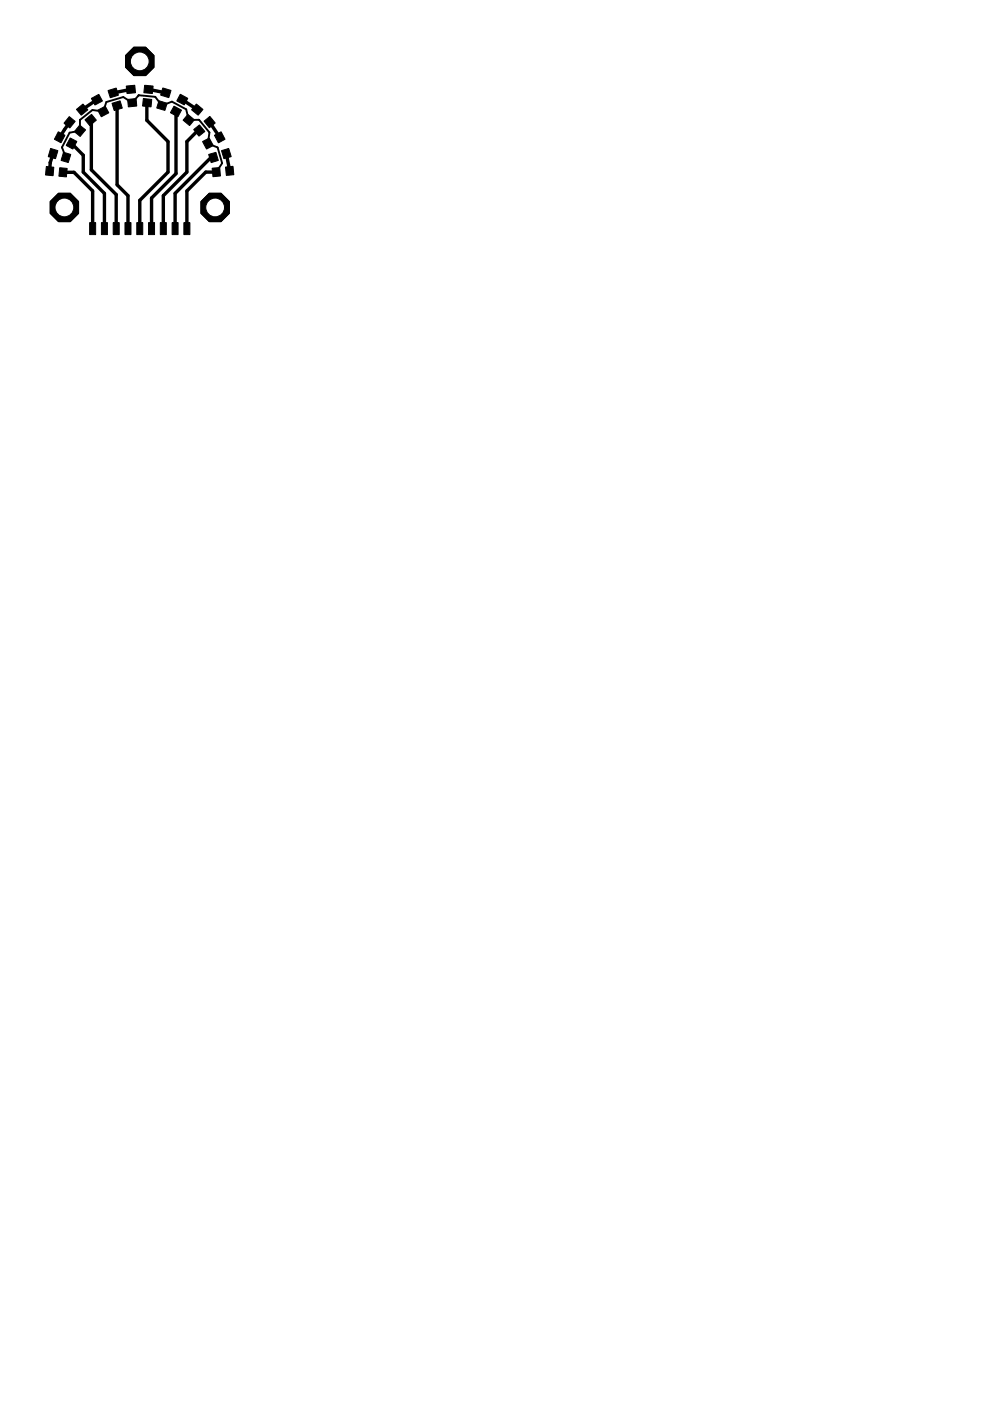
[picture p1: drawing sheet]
<svg xmlns="http://www.w3.org/2000/svg" width="210mm" height="297mm" viewBox="0 0 210 297" stroke-linecap="round" stroke-linejoin="round" font-family="sans-serif">
<circle cx="13.7" cy="44" r="3.3" fill="#000" stroke="#000" stroke-width=".21"/>
<circle cx="13.7" cy="44" r="1.99" fill="#fff" stroke="#000" stroke-width=".21"/>
<circle cx="45.6" cy="44" r="3.3" fill="#000" stroke="#000" stroke-width=".21"/>
<circle cx="45.6" cy="44" r="1.99" fill="#fff" stroke="#000" stroke-width=".21"/>
<circle cx="29.6" cy="13" r="3.3" fill="#000" stroke="#000" stroke-width=".21"/>
<circle cx="29.6" cy="13" r="1.99" fill="#fff" stroke="#000" stroke-width=".21"/>
<g fill="#000" stroke="#000" stroke-width=".21">
<path d="M22.9 19.2l1.7-.5 .5 1.5-1.7 .5zM26.8 18.2l1.8-.1 .1 1.6-1.8 .1zM30.7 18.1l1.8 .1-.2 1.6-1.8-.1zM9.8 35.3l1.6 .2-.1 1.8-1.6-.2zM10.7 31.5l1.6 .4-.5 1.8-1.6-.5zM12.4 27.9l1.4 .8-.9 1.6-1.4-.8zM12.7 35.6l1.5 .1-.1 1.8-1.6-.1zM13.5 32.3l1.5 .4-.5 1.8-1.5-.5zM14.7 24.7l1.2 1-1.1 1.4-1.2-1zM14.9 29.3l1.4 .7-.8 1.6-1.5-.8zM16.9 26.5l1.2 1-1.1 1.4-1.2-1zM16.2 23.2l1.4-1.1 1 1.2-1.4 1.1z"/>
<path d="M18 25.4l1.4-1.2 1 1.3-1.4 1.1zM19.4 20.9l1.6-.9 .7 1.4-1.6 .9zM20.7 23.4l1.6-.9 .8 1.4-1.6 .9zM23.7 21.9l1.8-.5 .4 1.5-1.7 .5zM27.1 21.1l1.8-.2 .1 1.6-1.8 .2zM30.4 20.9l1.8 .2-.2 1.6-1.8-.2zM33.7 21.4l1.7 .5-.4 1.5-1.8-.5zM34.5 18.6l1.8 .6-.5 1.5-1.7-.5zM36.9 22.5l1.6 .8-.8 1.5-1.6-.9zM39.8 24.3l1.4 1.1-1 1.2-1.4-1.1zM38.2 20l1.6 .8-.7 1.4-1.6-.8zM41.6 22.1l1.4 1.1-1 1.2-1.4-1.1z"/>
<path d="M42.9 30l1.5-.7 .8 1.6-1.4 .7zM41.1 27.5l1.2-1 1.1 1.4-1.2 1zM45 35.7l1.6-.2 .1 1.8-1.6 .2zM45.5 28.7l1.4-.8 .8 1.6-1.4 .8zM43.3 25.7l1.2-1 1.1 1.4-1.2 1zM44.2 32.7l1.6-.4 .5 1.7-1.5 .5zM47.8 35.4l1.6-.1 .2 1.7-1.6 .2zM47 31.9l1.5-.4 .5 1.7-1.5 .5zM19 47.2h1.3v2.5h-1.3zM21.5 47.2h1.3v2.5h-1.3zM24 47.2h1.3v2.5h-1.3zM26.5 47.2h1.3v2.5h-1.3z"/>
<path d="M29 47.2h1.3v2.5h-1.3zM31.5 47.2h1.3v2.5h-1.3zM34 47.2h1.3v2.5h-1.3zM36.5 47.2h1.3v2.5h-1.3zM39 47.2h1.3v2.5h-1.3z"/>
<circle cx="13.7" cy="44" r="3.3"/>
</g>
<g fill="none" stroke="#000" stroke-width=".72">
<path d="M27.7 18.9l-3.7 .8M31.5 18.9l3.7 .8M11.3 32.6l-.7 1.9-.1 1.8M13.4 36.5h2.3l3.9 4v8M14.8 25.9l-2.1 3.2M15.6 30.4h-.4l2.5 2.5v3.6l4.4 4.5v7.5M19.2 25.4l.2 .2v10.4l5.2 5.3v7.2M20.5 21.1l-3.1 2.1M24.8 22.4v16.8l2.3 2.3v7M31.2 21.8l-.1 3.7 4.5 4.5v6.5l-6 6v6M31.2 21.8h.1M37.3 23.6v13.2l-5.2 5.2v6.5"/>
<path d="M38.7 21.1l3.1 2.1M42.2 27.7h-.2l-2.4 2.3v6.5l-5 5v7M44.4 25.9l2.2 3.2M45.3 33.4h-.6l-7.6 7.6v7.5M45.9 36.5h-2.3l-4 4v8M48 32.6l.7 3.6"/>
</g>
<path d="M17 25.4v2.3l-2.2 .4-1.7 3.1 .9 2.2M17 25.4l2.6-2.1 2.3 .3 .6-2 3.6-1 1.9 1.2 1.4-1.6 3.5 .3 1.4 1.9 2.1-.9 3.1 1.7 .5 2.2h2.2l2.2 2.7-.3 2.3 2 .9 1 3.3-1.2 1.9" fill="none" stroke="#000" stroke-width=".4"/>
<circle cx="13.7" cy="44" r="1.99" fill="#fff" stroke="#000" stroke-width=".21"/>
<circle cx="45.6" cy="44" r="3.3" fill="#000" stroke="#000" stroke-width=".21"/>
<circle cx="45.6" cy="44" r="1.99" fill="#fff" stroke="#000" stroke-width=".21"/>
<circle cx="29.6" cy="13" r="3.3" fill="#000" stroke="#000" stroke-width=".21"/>
<circle cx="29.6" cy="13" r="1.99" fill="#fff" stroke="#000" stroke-width=".21"/>
</svg>
